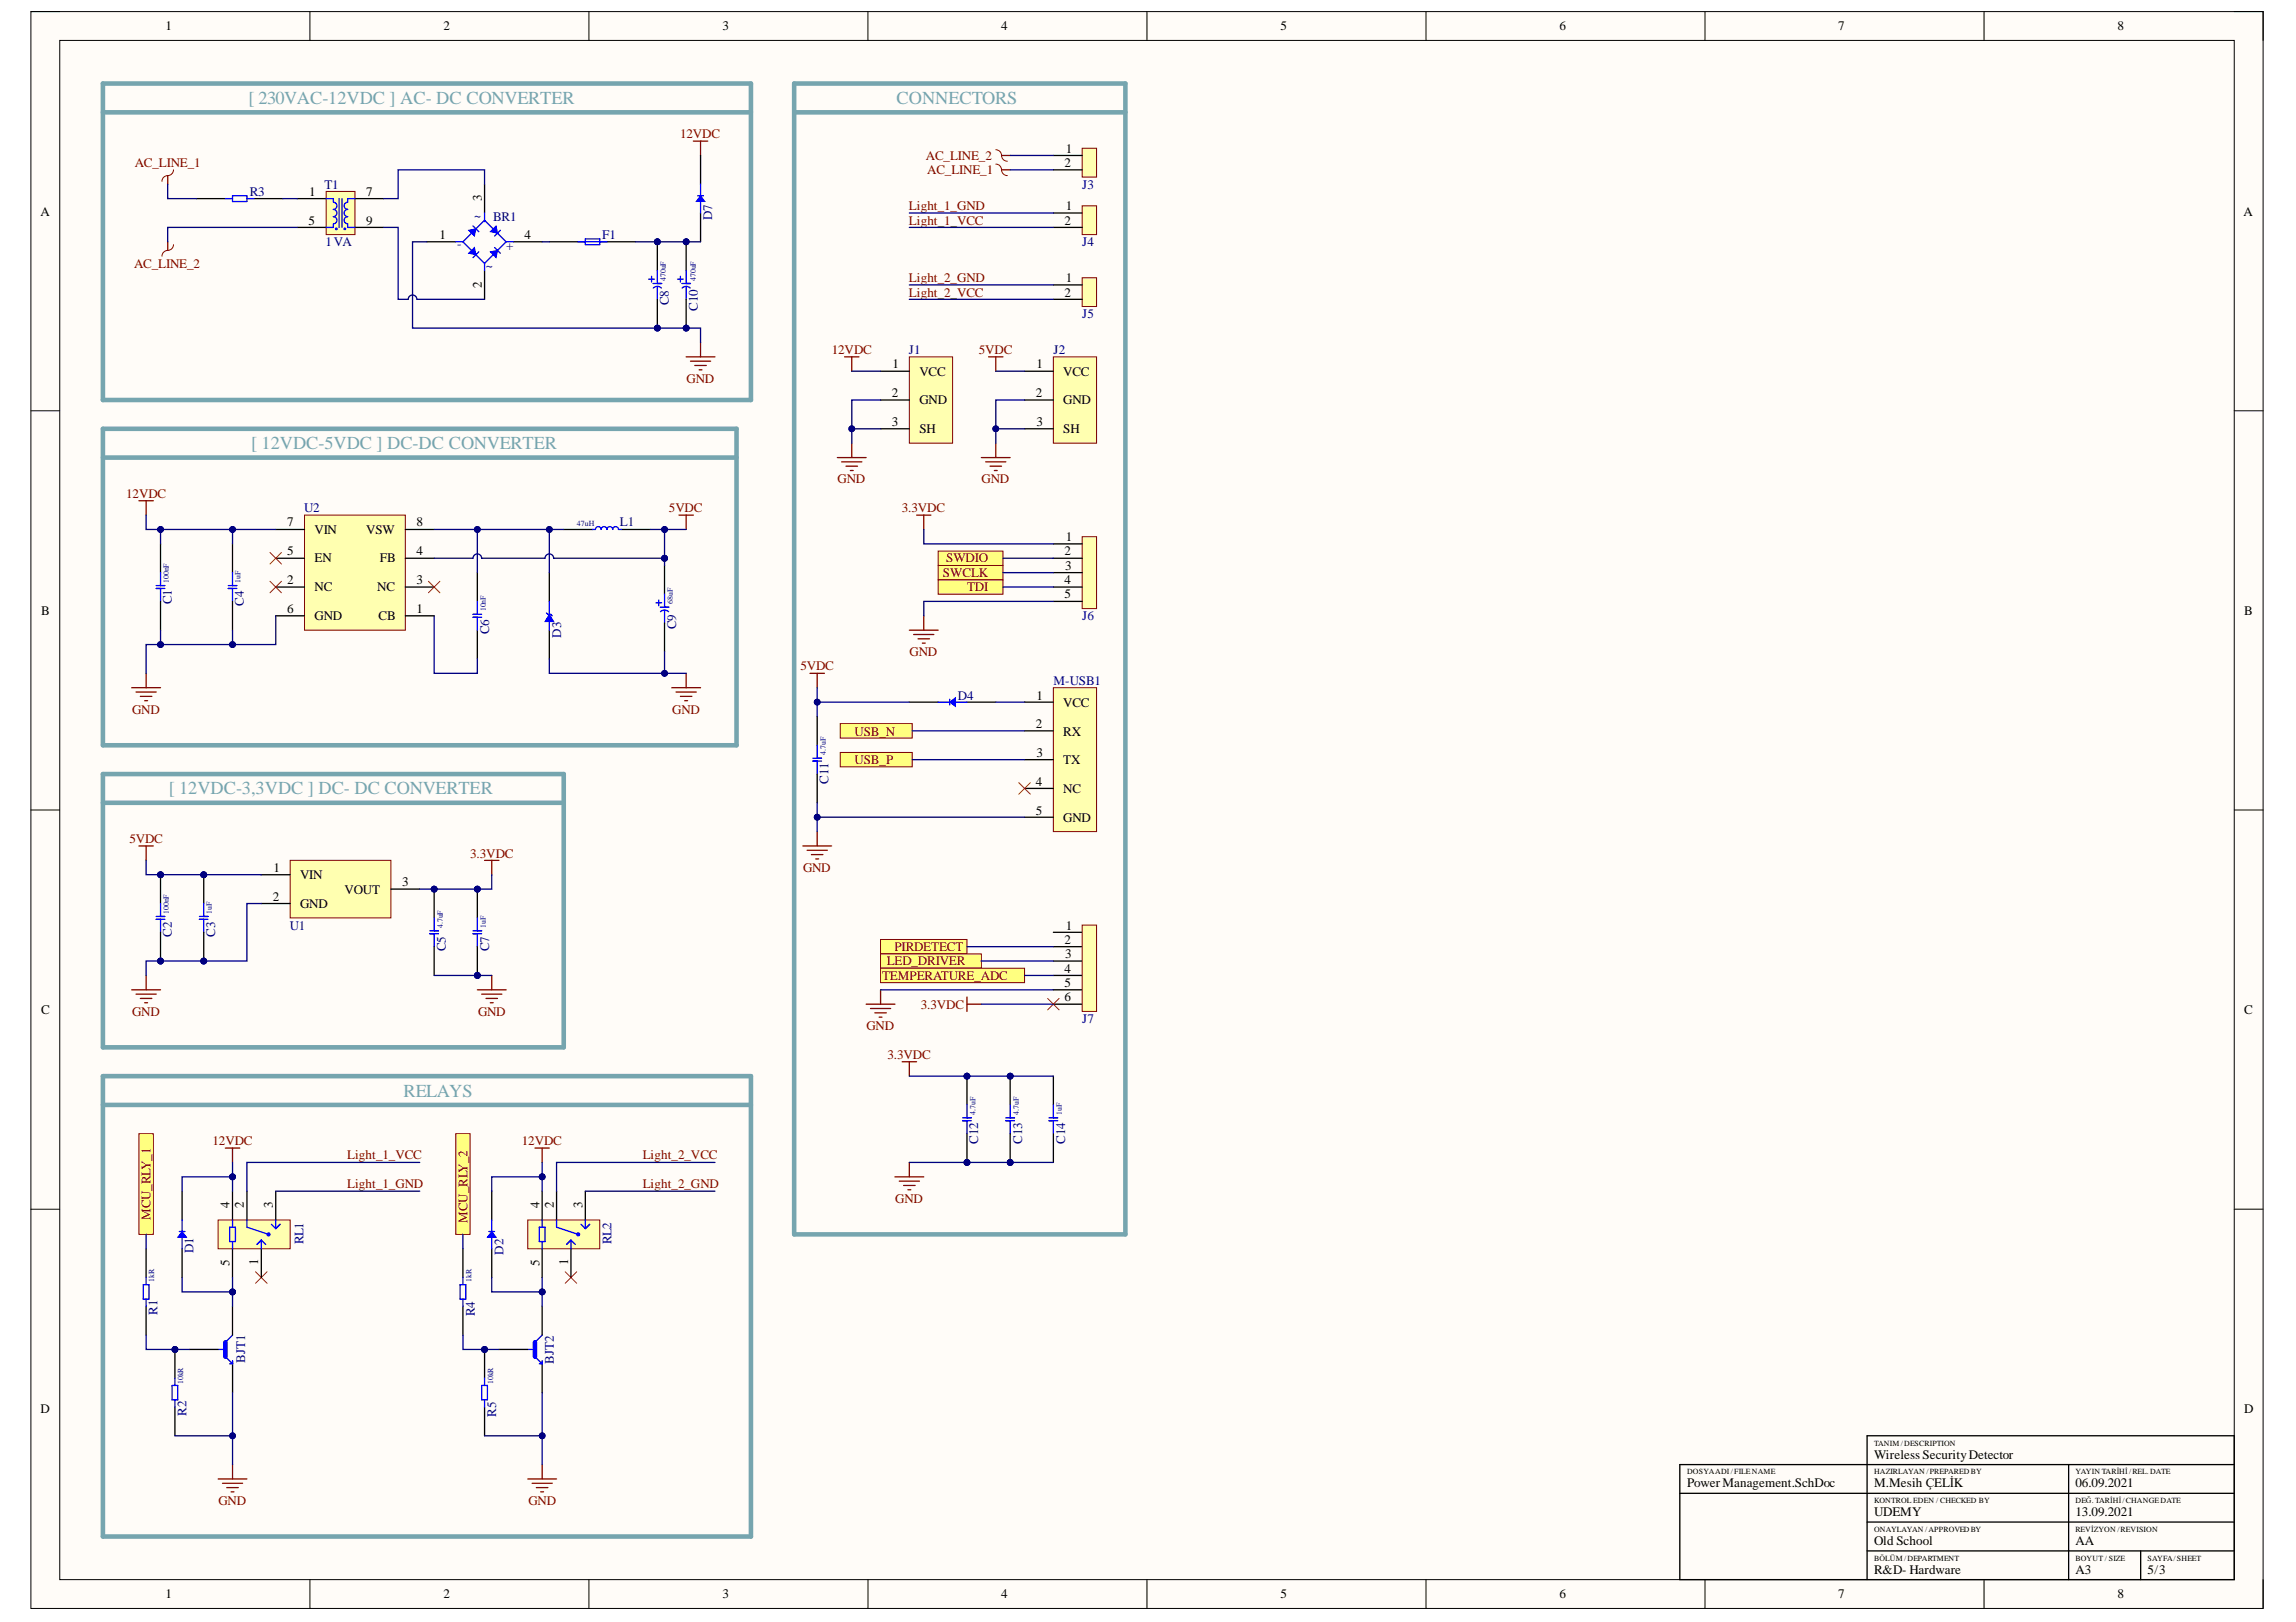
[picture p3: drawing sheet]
<svg xmlns="http://www.w3.org/2000/svg" width="297mm" height="210mm" viewBox="0 0 297 210" stroke-linecap="round" stroke-linejoin="round" font-family="sans-serif">
<defs><g id="words">
<g font-size="2.4" fill="#76a5af">
<text x="32.1" y="13.4">[ 230VAC-12VDC ] AC- DC CONVERTER</text>
<text x="116" y="13.4">CONNECTORS</text>
<text x="32.5" y="58.2">[ 12VDC-5VDC ] DC-DC CONVERTER</text>
<text x="21.8" y="102.8">[ 12VDC-3,3VDC ] DC- DC CONVERTER</text>
<text x="52.2" y="141.9">RELAYS</text>
</g>
<g font-size="1.7">
<text x="21.4" y="3.9">1</text>
<text x="57.4" y="3.9">2</text>
<text x="93.5" y="3.9">3</text>
<text x="129.5" y="3.9">4</text>
<text x="165.6" y="3.9">5</text>
<text x="201.8" y="3.9">6</text>
<text x="237.8" y="3.9">7</text>
<text x="273.9" y="3.9">8</text>
<text x="137.7" y="21.6">2</text>
<text x="137.9" y="19.8">1</text>
<text x="5.2" y="27.9">A</text>
<text x="39.9" y="29.1">5</text>
<text x="40" y="25.4">1</text>
<text x="47.4" y="25.4">7</text>
<text x="47.4" y="29.1">9</text>
<text x="62.3" y="26" transform="rotate(-90 62.3 26)">3</text>
<text x="137.7" y="29.1">2</text>
<text x="137.9" y="27.2">1</text>
<text x="290.3" y="27.9">A</text>
<text x="56.8" y="30.9">1</text>
<text x="67.8" y="30.9">4</text>
<text x="62.3" y="37.3" transform="rotate(-90 62.3 37.3)">2</text>
<text x="137.7" y="38.4">2</text>
<text x="137.9" y="36.5">1</text>
<text x="115.5" y="47.7">1</text>
<text x="134.1" y="47.7">1</text>
<text x="115.4" y="51.4">2</text>
<text x="118.9" y="48.6">VCC</text>
<text x="118.9" y="52.3">GND</text>
<text x="134" y="51.4">2</text>
<text x="137.6" y="48.6">VCC</text>
<text x="137.6" y="52.3">GND</text>
<text x="115.4" y="55.1">3</text>
<text x="118.9" y="56">SH</text>
<text x="134.1" y="55.1">3</text>
<text x="137.6" y="56">SH</text>
<text x="37.1" y="68.1">7</text>
<text x="37.1" y="71.9">5</text>
<text x="40.7" y="69.1">VIN</text>
<text x="47.4" y="69.1">VSW</text>
<text x="53.9" y="71.9">4</text>
<text x="53.9" y="68.1">8</text>
<text x="137.7" y="71.9">2</text>
<text x="137.9" y="70">1</text>
<text x="37.1" y="75.6">2</text>
<text x="40.7" y="76.5">NC</text>
<text x="40.7" y="72.8">EN</text>
<text x="48.8" y="76.5">NC</text>
<text x="49.2" y="72.8">FB</text>
<text x="53.9" y="75.6">3</text>
<text x="137.7" y="75.6">4</text>
<text x="137.7" y="77.4">5</text>
<text x="137.8" y="73.7">3</text>
<text x="5.3" y="79.5">B</text>
<text x="37.1" y="79.3">6</text>
<text x="40.7" y="80.2">GND</text>
<text x="49" y="80.2">CB</text>
<text x="53.9" y="79.3">1</text>
<text x="290.3" y="79.5">B</text>
<text x="134" y="94.3">2</text>
<text x="134.1" y="90.5">1</text>
<text x="137.6" y="91.5">VCC</text>
<text x="137.6" y="95.2">RX</text>
<text x="134" y="101.7">4</text>
<text x="134.1" y="98">3</text>
<text x="137.6" y="98.9">TX</text>
<text x="134" y="105.4">5</text>
<text x="137.6" y="102.6">NC</text>
<text x="137.6" y="106.3">GND</text>
<text x="35.4" y="112.9">1</text>
<text x="38.8" y="113.8">VIN</text>
<text x="35.3" y="116.6">2</text>
<text x="38.8" y="117.5">GND</text>
<text x="44.6" y="115.6">VOUT</text>
<text x="52" y="114.7">3</text>
<text x="137.7" y="122.1">2</text>
<text x="137.7" y="125.9">4</text>
<text x="137.8" y="124">3</text>
<text x="137.9" y="120.3">1</text>
<text x="5.3" y="131.2">C</text>
<text x="137.7" y="127.7">5</text>
<text x="137.7" y="129.6">6</text>
<text x="290.3" y="131.2">C</text>
<text x="29.7" y="156.4" transform="rotate(-90 29.7 156.4)">4</text>
<text x="31.6" y="156.4" transform="rotate(-90 31.6 156.4)">2</text>
<text x="35.3" y="156.4" transform="rotate(-90 35.3 156.4)">3</text>
<text x="69.8" y="156.4" transform="rotate(-90 69.8 156.4)">4</text>
<text x="71.7" y="156.4" transform="rotate(-90 71.7 156.4)">2</text>
<text x="75.4" y="156.4" transform="rotate(-90 75.4 156.4)">3</text>
<text x="29.7" y="163.8" transform="rotate(-90 29.7 163.8)">5</text>
<text x="33.4" y="163.7" transform="rotate(-90 33.4 163.7)">1</text>
<text x="69.8" y="163.8" transform="rotate(-90 69.8 163.8)">5</text>
<text x="73.5" y="163.7" transform="rotate(-90 73.5 163.7)">1</text>
<text x="5.2" y="182.8">D</text>
<text x="290.3" y="182.8">D</text>
<text x="242.5" y="188.8">WirelessSecurityDetector</text>
<text x="218.3" y="192.5">PowerManagement.SchDoc</text>
<text x="242.5" y="196.2">UDEMY</text>
<text x="242.5" y="192.5">M.Mesih ÇELİK</text>
<text x="268.5" y="192.5">06.09.2021</text>
<text x="268.5" y="196.2">13.09.2021</text>
<text x="242.5" y="199.9">Old School</text>
<text x="242.5" y="203.7">R&amp;D- Hardware</text>
<text x="268.5" y="203.7">A3</text>
<text x="268.5" y="199.9">AA</text>
<text x="277.8" y="203.7">5/3</text>
<text x="21.4" y="206.9">1</text>
<text x="57.4" y="206.9">2</text>
<text x="93.5" y="206.9">3</text>
<text x="129.5" y="206.9">4</text>
<text x="165.6" y="206.9">5</text>
<text x="201.8" y="206.9">6</text>
<text x="237.8" y="206.9">7</text>
<text x="273.9" y="206.9">8</text>
</g>
<g font-size="1.7" fill="#800000">
<text x="88" y="17.9">12VDC</text>
<text x="17.4" y="21.6">AC_LINE_1</text>
<text x="119.8" y="20.7">AC_LINE_2</text>
<text x="120" y="22.6">AC_LINE_1</text>
<text x="117.6" y="29.1">Light_1_VCC</text>
<text x="117.6" y="27.2">Light_1_GND</text>
<text x="17.3" y="34.7">AC_LINE_2</text>
<text x="117.6" y="38.4">Light_2_VCC</text>
<text x="117.6" y="36.5">Light_2_GND</text>
<text x="107.6" y="45.8">12VDC</text>
<text x="126.6" y="45.8">5VDC</text>
<text x="88.8" y="49.5">GND</text>
<text x="16.3" y="64.4">12VDC</text>
<text x="108.4" y="62.6">GND</text>
<text x="127" y="62.6">GND</text>
<text x="86.5" y="66.3">5VDC</text>
<text x="116.7" y="66.3">3.3VDC</text>
<text x="122" y="74.6">SWCLK</text>
<text x="122.4" y="72.8">SWDIO</text>
<text x="125.1" y="76.5">TDI</text>
<text x="103.5" y="86.7">5VDC</text>
<text x="117.7" y="84.9">GND</text>
<text x="17.1" y="92.4">GND</text>
<text x="87" y="92.4">GND</text>
<text x="110.6" y="95.2">USB_N</text>
<text x="110.6" y="98.9">USB_P</text>
<text x="16.8" y="109.1">5VDC</text>
<text x="60.8" y="111">3.3VDC</text>
<text x="103.9" y="112.9">GND</text>
<text x="114.7" y="124.9">LED_DRIVER</text>
<text x="115.7" y="123.1">PIRDETECT</text>
<text x="17.1" y="131.4">GND</text>
<text x="61.8" y="131.4">GND</text>
<text x="114.1" y="126.8">TEMPERATURE_ADC</text>
<text x="119.1" y="130.5">3.3VDC</text>
<text x="112.1" y="133.3">GND</text>
<text x="114.8" y="137">3.3VDC</text>
<text x="27.5" y="148.2">12VDC</text>
<text x="67.5" y="148.2">12VDC</text>
<text x="44.9" y="150">Light_1_VCC</text>
<text x="44.9" y="153.8">Light_1_GND</text>
<text x="83.2" y="150">Light_2_VCC</text>
<text x="83.2" y="153.8">Light_2_GND</text>
<text x="115.8" y="155.6">GND</text>
<text x="19.5" y="157.9" transform="rotate(-90 19.5 157.9)">MCU_RLY_1</text>
<text x="60.5" y="158.2" transform="rotate(-90 60.5 158.2)">MCU_RLY_2</text>
<text x="28.3" y="194.8">GND</text>
<text x="68.4" y="194.8">GND</text>
</g>
<g font-size="1.7" fill="#000080">
<text x="32.3" y="25.4">R3</text>
<text x="42" y="24.4">T1</text>
<text x="61.3" y="28.5">~</text>
<text x="63.8" y="28.7">BR1</text>
<text x="92.1" y="28.5" transform="rotate(-90 92.1 28.5)">D7</text>
<text x="140" y="24.4">J3</text>
<text x="42.1" y="31.9">1 VA</text>
<text x="59.1" y="32">-</text>
<text x="62.9" y="35">~</text>
<text x="65.5" y="32.4">+</text>
<text x="77.9" y="30.9">F1</text>
<text x="140" y="31.9">J4</text>
<text x="86.5" y="39.5" transform="rotate(-90 86.5 39.5)">C8</text>
<text x="90.3" y="40.2" transform="rotate(-90 90.3 40.2)">C10</text>
<text x="140" y="41.2">J5</text>
<text x="117.6" y="45.8">J1</text>
<text x="136.3" y="45.8">J2</text>
<text x="39.3" y="66.3">U2</text>
<text x="80.2" y="68.1">L1</text>
<text x="22.2" y="78.2" transform="rotate(-90 22.2 78.2)">C1</text>
<text x="31.6" y="78.4" transform="rotate(-90 31.6 78.4)">C4</text>
<text x="63.3" y="82.1" transform="rotate(-90 63.3 82.1)">C6</text>
<text x="72.6" y="82.5" transform="rotate(-90 72.6 82.5)">D3</text>
<text x="87.5" y="81.4" transform="rotate(-90 87.5 81.4)">C9</text>
<text x="140" y="80.2">J6</text>
<text x="136.3" y="88.7">M-USB1</text>
<text x="123.9" y="90.5">D4</text>
<text x="107.2" y="101.4" transform="rotate(-90 107.2 101.4)">C11</text>
<text x="22.2" y="121.2" transform="rotate(-90 22.2 121.2)">C2</text>
<text x="27.8" y="121.2" transform="rotate(-90 27.8 121.2)">C3</text>
<text x="37.5" y="120.3">U1</text>
<text x="57.7" y="123.1" transform="rotate(-90 57.7 123.1)">C5</text>
<text x="63.3" y="123.1" transform="rotate(-90 63.3 123.1)">C7</text>
<text x="140" y="132.4">J7</text>
<text x="126.6" y="148" transform="rotate(-90 126.6 148)">C12</text>
<text x="132.2" y="148" transform="rotate(-90 132.2 148)">C13</text>
<text x="137.8" y="148" transform="rotate(-90 137.8 148)">C14</text>
<text x="39.3" y="161" transform="rotate(-90 39.3 161)">RL1</text>
<text x="79.1" y="161" transform="rotate(-90 79.1 161)">RL2</text>
<text x="25" y="162.1" transform="rotate(-90 25 162.1)">D1</text>
<text x="65.1" y="162.4" transform="rotate(-90 65.1 162.4)">D2</text>
<text x="20.4" y="170.2" transform="rotate(-90 20.4 170.2)">R1</text>
<text x="61.4" y="170.3" transform="rotate(-90 61.4 170.3)">R4</text>
<text x="31.7" y="176.3" transform="rotate(-90 31.7 176.3)">BJT1</text>
<text x="71.7" y="176.5" transform="rotate(-90 71.7 176.5)">BJT2</text>
<text x="24.1" y="183.2" transform="rotate(-90 24.1 183.2)">R2</text>
<text x="64.2" y="183.4" transform="rotate(-90 64.2 183.4)">R5</text>
</g>
<g font-size="1" fill="#000080">
<text x="86.1" y="36.3" transform="rotate(-90 86.1 36.3)">470uF</text>
<text x="90" y="36.3" transform="rotate(-90 90 36.3)">470uF</text>
<text x="74.6" y="68.1">47uH</text>
<text x="21.8" y="75.4" transform="rotate(-90 21.8 75.4)">100nF</text>
<text x="31.1" y="75.4" transform="rotate(-90 31.1 75.4)">1uF</text>
<text x="62.9" y="79.1" transform="rotate(-90 62.9 79.1)">10nF</text>
<text x="87.1" y="78.2" transform="rotate(-90 87.1 78.2)">68uF</text>
<text x="106.8" y="97.7" transform="rotate(-90 106.8 97.7)">4.7uF</text>
<text x="21.8" y="118.3" transform="rotate(-90 21.8 118.3)">100nF</text>
<text x="27.4" y="118.3" transform="rotate(-90 27.4 118.3)">1uF</text>
<text x="57.3" y="120.1" transform="rotate(-90 57.3 120.1)">4.7uF</text>
<text x="62.9" y="120.1" transform="rotate(-90 62.9 120.1)">1uF</text>
<text x="126.2" y="144.3" transform="rotate(-90 126.2 144.3)">4.7uF</text>
<text x="131.8" y="144.3" transform="rotate(-90 131.8 144.3)">4.7uF</text>
<text x="137.4" y="144.3" transform="rotate(-90 137.4 144.3)">1uF</text>
<text x="20" y="165.9" transform="rotate(-90 20 165.9)">1kR</text>
<text x="61" y="165.9" transform="rotate(-90 61 165.9)">1kR</text>
<text x="23.7" y="179.1" transform="rotate(-90 23.7 179.1)">10kR</text>
<text x="63.8" y="179.1" transform="rotate(-90 63.8 179.1)">10kR</text>
</g>
<g font-size="1">
<text x="218.3" y="190.8">DOSYAADI/FILENAME</text>
<text x="242.5" y="187.1">TANIM /DESCRIPTION</text>
<text x="242.5" y="190.8">HAZIRLAYAN /PREPARED BY</text>
<text x="268.5" y="190.8">YAYIN TARİHİ/REL.DATE</text>
<text x="242.5" y="194.5">KONTROL EDEN / CHECKED BY</text>
<text x="268.5" y="194.5">DEĞ.TARİHİ/CHANGEDATE</text>
<text x="242.5" y="198.2">ONAYLAYAN /APPROVED BY</text>
<text x="242.5" y="201.9">BÖLÜM /DEPARTMENT</text>
<text x="268.5" y="201.9">BOYUT / SIZE</text>
<text x="268.5" y="198.2">REVİZYON /REVISION</text>
<text x="277.8" y="201.9">SAYFA/SHEET</text>
</g>
</g></defs>
<path d="M4 1.5h288.8v206.6h-288.8z" fill-rule="evenodd" fill="#fffcf8"/>
<path d="M4 1.5h288.8v206.6h-288.8z" fill="none" stroke="#000" stroke-width=".13"/>
<path d="M7.7 5.2h281.4v199.2h-281.4z" fill-rule="evenodd" fill="#fffcf8"/>
<g fill="none" stroke="#000" stroke-width=".13">
<path d="M4 1.5h3.7M7.7 5.2h281.4v199.2h-281.4zM40.1 1.5v3.7M76.2 1.5v3.7M112.3 1.5v3.7M148.4 1.5v3.7M184.5 1.5v3.7M220.6 1.5v3.7M256.7 1.5v3.7M289.1 1.5h3.7v3.7M4 53.2h3.7M289.1 53.2h3.7"/>
<path d="M4 104.8h3.7M289.1 104.8h3.7M4 156.5h3.7M289.1 156.5h3.7M40.1 204.4v3.7M76.2 204.4v3.7M112.3 204.4v3.7M148.4 204.4v3.7M184.5 204.4v3.7M220.6 204.4v3.7M256.7 204.4v3.7M292.8 204.4v3.7"/>
</g>
<path d="M217.3 193.3h71.8M241.5 197h47.6M267.6 189.5v14.9M289.1 189.5h-71.8v14.9h71.8v-18.6h-47.6v18.6M241.5 200.7h47.6M276.9 200.7v3.7" fill="none" stroke="#000" stroke-width=".17"/>
<path d="M22.4 22a.74 .74 0 0 1-.7 .7 .74 .74 0 0 0-.7 .8M22.4 31.7a.87 .87 0 0 1-1 .8l-.4 .4v.3" fill="none" stroke="#800000" stroke-width=".13"/>
<path d="M89.7 18.3h1.9M90.6 18.3v1.8M21.7 22.7v1.1M21.7 31.3v1.1M88.8 46.2h3.7M89.3 46.7h2.6M89.9 47.3h1.5M90.4 47.9h.4M90.6 44.3v1.9" fill="none" stroke="#800000" stroke-width=".17"/>
<path d="M39.4 66.7h13v14.9h-13z" fill-rule="evenodd" fill="#ffffb0"/>
<path d="M39.4 66.7h13v14.9h-13z" fill="none" stroke="#800000" stroke-width=".13"/>
<path d="M35.7 79.7h3.7M35.7 76h3.7M35.7 72.2h3.7M35.7 68.5h3.7M52.4 79.7h3.8M52.4 76h3.8M52.4 72.2h3.8M52.4 68.5h3.8" fill="none" stroke="#000" stroke-width=".17"/>
<path d="M13.3 10.8h83.9v41h-83.9zM13.3 14.5h83.9M13.3 55.5h82v40.9h-82zM13.3 59.2h82M13.3 100.2h59.6v35.3h-59.6zM13.3 103.9h59.6" fill="none" stroke="#76a5af" stroke-width=".59"/>
<g fill="none" stroke="#800000" stroke-width=".17">
<path d="M18 64.8h1.8M18.9 64.8v1.9M87.8 66.7h1.9M88.8 66.7v1.8M17 89h3.8M17.6 89.6h2.6M18.2 90.1h1.4M18.7 90.7h.4M18.9 87.1v1.9M86.9 89h3.7M87.5 89.6h2.6M88 90.1h1.5"/>
<path d="M88.6 90.7h.4M88.8 87.1v1.9"/>
</g>
<path d="M37.5 111.3h13.1v7.5h-13.1z" fill-rule="evenodd" fill="#ffffb0"/>
<path d="M37.5 111.3h13.1v7.5h-13.1z" fill="none" stroke="#800000" stroke-width=".13"/>
<path d="M33.8 113.2h3.7M33.8 116.9h3.7M50.6 115.1h3.7" fill="none" stroke="#000" stroke-width=".17"/>
<g fill="none" stroke="#800000" stroke-width=".17">
<path d="M18 109.5h1.8M18.9 109.5v1.8M62.7 111.3h1.8M63.6 111.3v1.9M17 128.1h3.8M17.6 128.7h2.6M18.2 129.2h1.4M18.7 129.8h.4M18.9 126.2v1.9M61.8 128.1h3.7M62.3 128.7h2.6M62.9 129.2h1.5"/>
<path d="M63.4 129.8h.4M63.6 126.2v1.9M29.1 148.6h1.9M30.1 148.6v1.8M28.2 191.4h3.7M28.8 192h2.6M29.3 192.5h1.5M29.9 193.1h.4M30.1 189.5v1.9"/>
</g>
<path d="M13.3 139.3h83.9v59.5h-83.9zM13.3 143h83.9" fill="none" stroke="#76a5af" stroke-width=".59"/>
<path d="M18 146.7h1.8v13h-1.8z" fill-rule="evenodd" fill="#ffff80"/>
<path d="M18 146.7h1.8v13h-1.8z" fill="none" stroke="#800000" stroke-width=".13"/>
<path d="M33.1 164.6l1.5 1.5M34.6 164.6l-1.5 1.5" fill="none" stroke="#f00" stroke-width=".13"/>
<path d="M59 146.7h1.8v13h-1.8z" fill-rule="evenodd" fill="#ffff80"/>
<path d="M59 146.7h1.8v13h-1.8z" fill="none" stroke="#800000" stroke-width=".13"/>
<path d="M102.7 10.8h42.9v148.9h-42.9zM102.7 14.5h42.9" fill="none" stroke="#76a5af" stroke-width=".59"/>
<path d="M117.6 46.2h5.6v11.2h-5.6z" fill-rule="evenodd" fill="#ffffb0"/>
<path d="M128.8 19.4a.74 .74 0 0 1 .8 .7 .74 .74 0 0 0 .7 .8M128.8 21.2a.74 .74 0 0 1 .8 .8 .74 .74 0 0 0 .7 .7M117.6 46.2h5.6v11.2h-5.6z" fill="none" stroke="#800000" stroke-width=".13"/>
<path d="M113.9 48h3.7M113.9 51.8h3.7M113.9 55.5h3.7" fill="none" stroke="#000" stroke-width=".17"/>
<path d="M129.6 22h1.1M129.6 20.1h1.1M108.3 59.2h3.8M108.9 59.8h2.6M109.3 46.2h1.8M110.2 46.2v1.8M110.2 57.4v1.8M127.9 46.2h1.9M128.8 46.2v1.8M109.4 60.3h1.5M110 60.9h.4" fill="none" stroke="#800000" stroke-width=".17"/>
<path d="M136.3 46.2h5.6v11.2h-5.6z" fill-rule="evenodd" fill="#ffffb0"/>
<path d="M136.3 46.2h5.6v11.2h-5.6z" fill="none" stroke="#800000" stroke-width=".13"/>
<path d="M25.4 25.7h3.7M32.9 25.7h3.7M132.5 48h3.8M132.5 51.8h3.8M132.5 55.5h3.8" fill="none" stroke="#000" stroke-width=".17"/>
<path d="M127 59.2h3.7M127.5 59.8h2.6M128.8 57.4v1.8M128.1 60.3h1.5M128.6 60.9h.4" fill="none" stroke="#800000" stroke-width=".17"/>
<path d="M29.1 25.7h1M30.1 25.3h1.8v.8h-1.8zM31.9 25.7h1" fill="none" stroke="#00f" stroke-width=".17"/>
<path d="M42.2 24.8h3.7v5.6h-3.7z" fill-rule="evenodd" fill="#ffffb0"/>
<path d="M42.2 24.8h3.7v5.6h-3.7z" fill="none" stroke="#800000" stroke-width=".13"/>
<path d="M38.5 25.7h3.7M38.5 29.4h3.7M45.9 25.7h3.7M45.9 29.4h3.7M55.2 31.3h3.8M62.7 23.8v3.8M62.7 35v3.7M66.4 31.3h3.7" fill="none" stroke="#000" stroke-width=".17"/>
<path d="M42.2 25.7h.9v.4M43.1 26.2a.46 .46 0 0 1 .5 .4 .46 .46 0 0 1-.5 .5 .47 .47 0 0 1 .5 .5 .47 .47 0 0 1-.5 .4 .46 .46 0 0 1 .5 .5 .46 .46 0 0 1-.5 .5M43.1 29.1v.3h-.9M43.6 29.7l-.1-.2-.1 .1 .1 .1h.1M43.9 25.7v3.7M44.2 25.7v3.7M44.6 29.5l.1 .1v.1h-.2zM45 26.2a.46 .46 0 0 0-.5 .4 .46 .46 0 0 0 .5 .5 .47 .47 0 0 0-.5 .5 .47 .47 0 0 0 .5 .4 .46 .46 0 0 0-.5 .5 .46 .46 0 0 0 .5 .5M45 29.1v.3h.9M45.9 25.7h-.9v.4" fill="none" stroke="#00f" stroke-width=".17"/>
<path d="M63.4 30l.8-.8 .2 1z" fill="#00f"/>
<path d="M63.4 30l.8-.8 .2 1z" fill="none" stroke="#00f" stroke-width=".13"/>
<path d="M62.7 28.5l2.8 2.8M64.7 29.8l-.7 .7" fill="none" stroke="#00f" stroke-width=".17"/>
<path d="M60.6 29.8l1-.2-.2 .9z" fill="#00f"/>
<path d="M60.6 29.8l1-.2-.2 .9z" fill="none" stroke="#00f" stroke-width=".13"/>
<path d="M61.2 29.2l.7 .8M62.7 28.5l-2.8 2.8" fill="none" stroke="#00f" stroke-width=".17"/>
<path d="M63.4 32.6l1-.2-.2 .9z" fill="#00f"/>
<path d="M63.4 32.6l1-.2-.2 .9z" fill="none" stroke="#00f" stroke-width=".13"/>
<path d="M64 32l.7 .8M65.5 31.3l-2.8 2.8" fill="none" stroke="#00f" stroke-width=".17"/>
<path d="M60.6 32.8l.8-.8 .2 1z" fill="#00f"/>
<path d="M60.6 32.8l.8-.8 .2 1z" fill="none" stroke="#00f" stroke-width=".13"/>
<path d="M59 31.3h.9l2.8 2.8v.9M61.9 32.6l-.7 .7M62.7 27.6v1.1M65.5 31.3h.9M74.8 31.3h3.7M75.7 30.9h1.9v.8h-1.9z" fill="none" stroke="#00f" stroke-width=".17"/>
<path d="M71.1 31.3h3.7M78.5 31.3h3.8" fill="none" stroke="#000" stroke-width=".17"/>
<circle cx="85" cy="31.3" r=".37" fill="#000080"/>
<circle cx="85" cy="31.3" r=".37" fill="none" stroke="#000080" stroke-width=".13"/>
<circle cx="85" cy="42.5" r=".37" fill="#000080"/>
<circle cx="85" cy="42.5" r=".37" fill="none" stroke="#000080" stroke-width=".13"/>
<path d="M83.9 36.1h.8M84.3 35.8v.7M84.5 37.3a.75 .75 0 0 1 1.1 0M85 37.1v1.6" fill="none" stroke="#00f" stroke-width=".17"/>
<path d="M85 31.3v3.7" fill="none" stroke="#000" stroke-width=".17"/>
<circle cx="85" cy="31.3" r=".37" fill="#000080"/>
<circle cx="85" cy="31.3" r=".37" fill="none" stroke="#000080" stroke-width=".13"/>
<path d="M85 38.7v3.8" fill="none" stroke="#000" stroke-width=".17"/>
<circle cx="85" cy="42.5" r=".37" fill="#000080"/>
<circle cx="85" cy="42.5" r=".37" fill="none" stroke="#000080" stroke-width=".13"/>
<path d="M84.5 36.7h1.1M85 35v1.7" fill="none" stroke="#00f" stroke-width=".17"/>
<circle cx="88.8" cy="31.3" r=".37" fill="#000080"/>
<circle cx="88.8" cy="31.3" r=".37" fill="none" stroke="#000080" stroke-width=".13"/>
<circle cx="88.8" cy="42.5" r=".37" fill="#000080"/>
<circle cx="88.8" cy="42.5" r=".37" fill="none" stroke="#000080" stroke-width=".13"/>
<path d="M87.6 36.1h.8M88 35.8v.7M88.2 37.3a.75 .75 0 0 1 1.1 0M88.8 37.1v1.6" fill="none" stroke="#00f" stroke-width=".17"/>
<path d="M88.8 31.3v3.7" fill="none" stroke="#000" stroke-width=".17"/>
<circle cx="88.8" cy="31.3" r=".37" fill="#000080"/>
<circle cx="88.8" cy="31.3" r=".37" fill="none" stroke="#000080" stroke-width=".13"/>
<path d="M88.8 38.7v3.8" fill="none" stroke="#000" stroke-width=".17"/>
<circle cx="88.8" cy="42.5" r=".37" fill="#000080"/>
<circle cx="88.8" cy="42.5" r=".37" fill="none" stroke="#000080" stroke-width=".13"/>
<g fill="none" stroke="#00f" stroke-width=".17">
<path d="M88.2 36.7h1.1M88.8 35v1.7M20.2 76.2h1.1M20.2 75.8h1.1M20.8 74.1v1.7M20.8 76.2v1.6M29.5 76.2h1.1M29.5 75.8h1.1M30.1 74.1v1.7M30.1 76.2v1.6M61.2 79.9h1.1M61.2 79.5h1.1"/>
<path d="M61.8 77.8v1.7M61.8 79.9v1.7M71.1 77.8v3.8"/>
</g>
<path d="M20.8 70.4v3.7M20.8 77.8v3.8M30.1 70.4v3.7M30.1 77.8v3.8M61.8 74.1v3.7M71.1 74.1v3.7M61.8 81.6v3.7M71.1 81.6v3.7" fill="none" stroke="#000" stroke-width=".17"/>
<path d="M71.1 79.5l.5 .9h-1.1z" fill="#00f"/>
<path d="M71.1 79.5l.5 .9h-1.1z" fill="none" stroke="#00f" stroke-width=".13"/>
<path d="M70.7 79.3l.2 .2h.4l.1 .2M76.7 68.5h.3a.37 .37 0 0 1 .4-.4 .37 .37 0 0 1 .4 .4 .37 .37 0 0 1 .3-.4 .37 .37 0 0 1 .4 .4 .37 .37 0 0 1 .4-.4 .37 .37 0 0 1 .4 .4 .37 .37 0 0 1 .3-.4 .37 .37 0 0 1 .4 .4h.4M84.9 78h.7M85.2 77.6v.8M85.4 78.6h1.1M85.4 79.2a.74 .74 0 0 1 1.1 0M86 76.9v1.7M86 78.9v1.7" fill="none" stroke="#00f" stroke-width=".17"/>
<path d="M72.9 68.5h3.8M80.4 68.5h3.7M86 73.2v3.7M86 80.6v3.7" fill="none" stroke="#000" stroke-width=".17"/>
<circle cx="20.8" cy="124.4" r=".37" fill="#000080"/>
<circle cx="20.8" cy="124.4" r=".37" fill="none" stroke="#000080" stroke-width=".13"/>
<circle cx="20.8" cy="113.2" r=".37" fill="#000080"/>
<circle cx="20.8" cy="113.2" r=".37" fill="none" stroke="#000080" stroke-width=".13"/>
<path d="M20.2 119h1.1M20.8 119v1.6" fill="none" stroke="#00f" stroke-width=".17"/>
<path d="M20.8 120.6v3.8" fill="none" stroke="#000" stroke-width=".17"/>
<circle cx="20.8" cy="124.4" r=".37" fill="#000080"/>
<circle cx="20.8" cy="124.4" r=".37" fill="none" stroke="#000080" stroke-width=".13"/>
<path d="M20.8 113.2v3.7" fill="none" stroke="#000" stroke-width=".17"/>
<circle cx="20.8" cy="113.2" r=".37" fill="#000080"/>
<circle cx="20.8" cy="113.2" r=".37" fill="none" stroke="#000080" stroke-width=".13"/>
<path d="M20.2 118.6h1.1M20.8 116.9v1.7" fill="none" stroke="#00f" stroke-width=".17"/>
<circle cx="26.4" cy="124.4" r=".37" fill="#000080"/>
<circle cx="26.4" cy="124.4" r=".37" fill="none" stroke="#000080" stroke-width=".13"/>
<circle cx="26.4" cy="113.2" r=".37" fill="#000080"/>
<circle cx="26.4" cy="113.2" r=".37" fill="none" stroke="#000080" stroke-width=".13"/>
<path d="M25.8 119h1.1M26.4 119v1.6" fill="none" stroke="#00f" stroke-width=".17"/>
<path d="M26.4 120.6v3.8" fill="none" stroke="#000" stroke-width=".17"/>
<circle cx="26.4" cy="124.4" r=".37" fill="#000080"/>
<circle cx="26.4" cy="124.4" r=".37" fill="none" stroke="#000080" stroke-width=".13"/>
<path d="M26.4 113.2v3.7" fill="none" stroke="#000" stroke-width=".17"/>
<circle cx="26.4" cy="113.2" r=".37" fill="#000080"/>
<circle cx="26.4" cy="113.2" r=".37" fill="none" stroke="#000080" stroke-width=".13"/>
<path d="M25.8 118.6h1.1M26.4 116.9v1.7" fill="none" stroke="#00f" stroke-width=".17"/>
<circle cx="56.2" cy="115.1" r=".37" fill="#000080"/>
<circle cx="56.2" cy="115.1" r=".37" fill="none" stroke="#000080" stroke-width=".13"/>
<path d="M55.6 120.8h1.1M56.2 120.8v1.7" fill="none" stroke="#00f" stroke-width=".17"/>
<path d="M56.2 115.1v3.7M56.2 122.5v3.7" fill="none" stroke="#000" stroke-width=".17"/>
<circle cx="56.2" cy="115.1" r=".37" fill="#000080"/>
<circle cx="56.2" cy="115.1" r=".37" fill="none" stroke="#000080" stroke-width=".13"/>
<path d="M56.2 118.8v1.7M55.6 120.5h1.1" fill="none" stroke="#00f" stroke-width=".17"/>
<circle cx="61.8" cy="126.2" r=".37" fill="#000080"/>
<circle cx="61.8" cy="126.2" r=".37" fill="none" stroke="#000080" stroke-width=".13"/>
<circle cx="61.8" cy="115.1" r=".37" fill="#000080"/>
<circle cx="61.8" cy="115.1" r=".37" fill="none" stroke="#000080" stroke-width=".13"/>
<path d="M61.2 120.8h1.1M61.8 120.8v1.7" fill="none" stroke="#00f" stroke-width=".17"/>
<path d="M61.8 122.5v3.7" fill="none" stroke="#000" stroke-width=".17"/>
<circle cx="61.8" cy="126.2" r=".37" fill="#000080"/>
<circle cx="61.8" cy="126.2" r=".37" fill="none" stroke="#000080" stroke-width=".13"/>
<path d="M61.8 115.1v3.7" fill="none" stroke="#000" stroke-width=".17"/>
<circle cx="61.8" cy="115.1" r=".37" fill="#000080"/>
<circle cx="61.8" cy="115.1" r=".37" fill="none" stroke="#000080" stroke-width=".13"/>
<path d="M61.8 118.8v1.7M61.2 120.5h1.1" fill="none" stroke="#00f" stroke-width=".17"/>
<path d="M23.6 154.2v3.7M23.6 161.6v3.7" fill="none" stroke="#000" stroke-width=".17"/>
<path d="M23.6 159.4l.5 .7h-1.1z" fill="#00f"/>
<path d="M23.6 159.4l.5 .7h-1.1z" fill="none" stroke="#00f" stroke-width=".13"/>
<path d="M23.2 159.4h.7M23.6 157.9v3.7M18.5 166.3h.8v1.8h-.8zM18.9 165.3v1M18.9 168.1v.9" fill="none" stroke="#00f" stroke-width=".17"/>
<path d="M18.9 161.6v3.7M18.9 169v3.8" fill="none" stroke="#000" stroke-width=".17"/>
<circle cx="22.6" cy="174.6" r=".37" fill="#000080"/>
<circle cx="22.6" cy="174.6" r=".37" fill="none" stroke="#000080" stroke-width=".13"/>
<path d="M22.6 174.6v3.8M22.6 182.1v3.7" fill="none" stroke="#000" stroke-width=".17"/>
<circle cx="22.6" cy="174.6" r=".37" fill="#000080"/>
<circle cx="22.6" cy="174.6" r=".37" fill="none" stroke="#000080" stroke-width=".13"/>
<path d="M22.3 179.3h.7v1.9h-.7zM22.6 178.4v.9M22.6 181.2v.9" fill="none" stroke="#00f" stroke-width=".17"/>
<path d="M28.2 157.9h9.3v3.7h-9.3z" fill-rule="evenodd" fill="#ffffb0"/>
<path d="M28.2 157.9h9.3v3.7h-9.3z" fill="none" stroke="#800000" stroke-width=".13"/>
<path d="M30.1 154.2v3.7M31.9 154.2v3.7M35.7 154.2v3.7M30.1 161.6v3.7M33.8 161.6v3.7" fill="none" stroke="#000" stroke-width=".17"/>
<path d="M31.9 157.9v.9l2.8 .9" fill="none" stroke="#00f" stroke-width=".17"/>
<circle cx="34.7" cy="159.7" r=".19" fill="#00f"/>
<g fill="none" stroke="#00f" stroke-width=".17">
<path d="M29.7 158.8h.8v1.9h-.8zM30.1 157.9v.9M35.1 158.4l.6 .6M35.7 157.9v1.1M36.2 158.4l-.5 .6M28.2 174.6h1M29.2 175.6l.9 .9M29.7 176.5h.4M30.1 160.7v.9M30.1 176.1v.4M30.1 172.8l-.9 .9M33.8 160.5v1.1"/>
<path d="M33.8 160.5l-.6 .5M33.8 160.5l.6 .5"/>
<circle cx="34.7" cy="159.7" r=".19"/>
</g>
<path d="M29.2 173.7v1.9" fill="none" stroke="#00f" stroke-width=".59"/>
<path d="M63.6 154.2v3.7M24.5 174.6h3.7M30.1 169v3.8M30.1 176.5v3.7M63.6 161.6v3.7" fill="none" stroke="#000" stroke-width=".17"/>
<path d="M69.2 148.6h1.9M70.1 148.6v1.8M68.3 191.4h3.7M68.8 192h2.6M69.4 192.5h1.5M70 193.1h.3M70.1 189.5v1.9" fill="none" stroke="#800000" stroke-width=".17"/>
<path d="M73.1 164.6l1.5 1.5M74.6 164.6l-1.5 1.5" fill="none" stroke="#f00" stroke-width=".13"/>
<path d="M63.6 159.4l.6 .7h-1.1z" fill="#00f"/>
<path d="M63.6 159.4l.6 .7h-1.1z" fill="none" stroke="#00f" stroke-width=".13"/>
<path d="M63.2 159.4h.8M63.6 157.9v3.7M59.5 166.3h.8v1.8h-.8zM59.9 165.3v1M59.9 168.1v.9" fill="none" stroke="#00f" stroke-width=".17"/>
<path d="M59.9 161.6v3.7M59.9 169v3.8" fill="none" stroke="#000" stroke-width=".17"/>
<circle cx="62.7" cy="174.6" r=".37" fill="#000080"/>
<circle cx="62.7" cy="174.6" r=".37" fill="none" stroke="#000080" stroke-width=".13"/>
<path d="M62.7 174.6v3.8M62.7 182.1v3.7" fill="none" stroke="#000" stroke-width=".17"/>
<circle cx="62.7" cy="174.6" r=".37" fill="#000080"/>
<circle cx="62.7" cy="174.6" r=".37" fill="none" stroke="#000080" stroke-width=".13"/>
<path d="M62.3 179.3h.8v1.9h-.8zM62.7 178.4v.9M62.7 181.2v.9" fill="none" stroke="#00f" stroke-width=".17"/>
<path d="M68.3 157.9h9.3v3.7h-9.3z" fill-rule="evenodd" fill="#ffffb0"/>
<path d="M68.3 157.9h9.3v3.7h-9.3z" fill="none" stroke="#800000" stroke-width=".13"/>
<path d="M70.1 154.2v3.7M72 154.2v3.7M75.7 154.2v3.7M70.1 161.6v3.7M73.9 161.6v3.7" fill="none" stroke="#000" stroke-width=".17"/>
<path d="M72 157.9v.9l2.8 .9" fill="none" stroke="#00f" stroke-width=".17"/>
<circle cx="74.8" cy="159.7" r=".19" fill="#00f"/>
<g fill="none" stroke="#00f" stroke-width=".17">
<path d="M69.8 158.8h.7v1.9h-.7zM70.1 157.9v.9M75.2 158.4l.5 .6M75.7 157.9v1.1M76.3 158.4l-.6 .6M68.3 174.6h.9M69.2 175.6l.9 .9M69.8 176.5h.3M70.1 160.7v.9M70.1 176.1v.4M70.1 172.8l-.9 .9M73.9 160.5v1.1"/>
<path d="M73.9 160.5l-.6 .5M73.9 160.5l.5 .5"/>
<circle cx="74.8" cy="159.7" r=".19"/>
</g>
<path d="M69.2 173.7v1.9" fill="none" stroke="#00f" stroke-width=".59"/>
<path d="M64.5 174.6h3.8M70.1 169v3.8M70.1 176.5v3.7" fill="none" stroke="#000" stroke-width=".17"/>
<path d="M136.3 89h5.6v18.6h-5.6z" fill-rule="evenodd" fill="#ffffb0"/>
<path d="M136.3 89h5.6v18.6h-5.6z" fill="none" stroke="#800000" stroke-width=".13"/>
<path d="M117.6 90.9h3.8M125.1 90.9h3.7M132.5 90.9h3.8M132.5 94.6h3.8M132.5 98.3h3.8M132.5 102h3.8M132.5 105.8h3.8" fill="none" stroke="#000" stroke-width=".17"/>
<path d="M122.9 90.9l.7-.6v1.1z" fill="#00f"/>
<path d="M122.9 90.9l.7-.6v1.1z" fill="none" stroke="#00f" stroke-width=".13"/>
<path d="M105.2 98.5h1.1M105.2 98.1h1.1M105.7 96.4v1.7M105.7 98.5v1.7M121.4 90.9h3.7M122.9 90.5v.7" fill="none" stroke="#00f" stroke-width=".17"/>
<path d="M105.7 92.7v3.7M105.7 100.2v3.7" fill="none" stroke="#000" stroke-width=".17"/>
<path d="M104.8 87.1h1.9M105.7 87.1v1.9M103.9 109.5h3.7M104.4 110h2.6M105 110.6h1.5M105.5 111.2h.4M105.7 107.6v1.9" fill="none" stroke="#800000" stroke-width=".17"/>
<path d="M131.8 101.3l1.5 1.5M133.3 101.3l-1.5 1.5" fill="none" stroke="#f00" stroke-width=".13"/>
<path d="M108.7 97.4h9.3v1.8h-9.3z" fill-rule="evenodd" fill="#ffff80"/>
<path d="M108.7 97.4h9.3v1.8h-9.3z" fill="none" stroke="#800000" stroke-width=".13"/>
<path d="M108.7 93.7h9.3v1.8h-9.3z" fill-rule="evenodd" fill="#ffff80"/>
<path d="M108.7 93.7h9.3v1.8h-9.3z" fill="none" stroke="#800000" stroke-width=".13"/>
<path d="M140 69.5h1.9v9.3h-1.9z" fill-rule="evenodd" fill="#ffffb0"/>
<path d="M140 69.5h1.9v9.3h-1.9z" fill="none" stroke="#800000" stroke-width=".13"/>
<path d="M136.3 70.4h3.7M136.3 72.2h3.7M136.3 74.1h3.7M136.3 76h3.7M136.3 77.8h3.7" fill="none" stroke="#000" stroke-width=".17"/>
<path d="M140 35.9h1.9v3.8h-1.9z" fill-rule="evenodd" fill="#ffffb0"/>
<path d="M140 35.9h1.9v3.8h-1.9z" fill="none" stroke="#800000" stroke-width=".13"/>
<path d="M136.3 36.9h3.7M136.3 38.7h3.7" fill="none" stroke="#000" stroke-width=".17"/>
<path d="M140 26.6h1.9v3.8h-1.9z" fill-rule="evenodd" fill="#ffffb0"/>
<path d="M140 26.6h1.9v3.8h-1.9z" fill="none" stroke="#800000" stroke-width=".13"/>
<path d="M136.3 27.6h3.7M136.3 29.4h3.7" fill="none" stroke="#000" stroke-width=".17"/>
<path d="M140 19.2h1.9v3.7h-1.9z" fill-rule="evenodd" fill="#ffffb0"/>
<path d="M140 19.2h1.9v3.7h-1.9z" fill="none" stroke="#800000" stroke-width=".13"/>
<path d="M136.3 20.1h3.7M136.3 22h3.7" fill="none" stroke="#000" stroke-width=".17"/>
<path d="M112.1 130h3.7M112.6 130.5h2.6M113.2 131.1h1.5M113.7 131.6h.4M113.9 128.1v1.9M125.1 129v1.9M125.1 130h1.9" fill="none" stroke="#800000" stroke-width=".17"/>
<path d="M113.9 121.6h11.2v1.8h-11.2z" fill-rule="evenodd" fill="#ffff80"/>
<path d="M113.9 121.6h11.2v1.8h-11.2z" fill="none" stroke="#800000" stroke-width=".13"/>
<path d="M136.3 120.6h3.7M136.3 122.5h3.7M136.3 124.4h3.7M136.3 126.2h3.7M136.3 128.1h3.7M136.3 130h3.7" fill="none" stroke="#000" stroke-width=".17"/>
<path d="M140 119.7h1.9v11.2h-1.9z" fill-rule="evenodd" fill="#ffffb0"/>
<path d="M140 119.7h1.9v11.2h-1.9z" fill="none" stroke="#800000" stroke-width=".13"/>
<circle cx="130.7" cy="150.4" r=".37" fill="#000080"/>
<circle cx="130.7" cy="150.4" r=".37" fill="none" stroke="#000080" stroke-width=".13"/>
<circle cx="130.7" cy="139.3" r=".37" fill="#000080"/>
<circle cx="130.7" cy="139.3" r=".37" fill="none" stroke="#000080" stroke-width=".13"/>
<path d="M130.1 145h1.1M130.7 145v1.7" fill="none" stroke="#00f" stroke-width=".17"/>
<path d="M130.7 146.7v3.7" fill="none" stroke="#000" stroke-width=".17"/>
<circle cx="130.7" cy="150.4" r=".37" fill="#000080"/>
<circle cx="130.7" cy="150.4" r=".37" fill="none" stroke="#000080" stroke-width=".13"/>
<path d="M130.7 139.3v3.7" fill="none" stroke="#000" stroke-width=".17"/>
<circle cx="130.7" cy="139.3" r=".37" fill="#000080"/>
<circle cx="130.7" cy="139.3" r=".37" fill="none" stroke="#000080" stroke-width=".13"/>
<path d="M130.1 144.7h1.1M130.7 143v1.7M135.7 144.7h1.1M135.7 145h1.1M136.3 143v1.7M136.3 145v1.7" fill="none" stroke="#00f" stroke-width=".17"/>
<path d="M136.3 139.3v3.7M136.3 146.7v3.7" fill="none" stroke="#000" stroke-width=".17"/>
<circle cx="125.1" cy="150.4" r=".37" fill="#000080"/>
<circle cx="125.1" cy="150.4" r=".37" fill="none" stroke="#000080" stroke-width=".13"/>
<circle cx="125.1" cy="139.3" r=".37" fill="#000080"/>
<circle cx="125.1" cy="139.3" r=".37" fill="none" stroke="#000080" stroke-width=".13"/>
<path d="M124.5 145h1.2M125.1 145v1.7" fill="none" stroke="#00f" stroke-width=".17"/>
<path d="M125.1 146.7v3.7" fill="none" stroke="#000" stroke-width=".17"/>
<circle cx="125.1" cy="150.4" r=".37" fill="#000080"/>
<circle cx="125.1" cy="150.4" r=".37" fill="none" stroke="#000080" stroke-width=".13"/>
<path d="M125.1 139.3v3.7" fill="none" stroke="#000" stroke-width=".17"/>
<circle cx="125.1" cy="139.3" r=".37" fill="#000080"/>
<circle cx="125.1" cy="139.3" r=".37" fill="none" stroke="#000080" stroke-width=".13"/>
<path d="M124.5 144.7h1.2M125.1 143v1.7" fill="none" stroke="#00f" stroke-width=".17"/>
<path d="M116.7 137.4h1.9M117.6 137.4v1.9M115.8 152.3h3.7M116.3 152.9h2.6M116.9 153.4h1.5M117.5 154h.3M117.6 150.4v1.9" fill="none" stroke="#800000" stroke-width=".17"/>
<path d="M113.9 123.4h13.1v1.9h-13.1z" fill-rule="evenodd" fill="#ffff80"/>
<path d="M113.9 123.4h13.1v1.9h-13.1z" fill="none" stroke="#800000" stroke-width=".13"/>
<path d="M113.9 125.3h18.6v1.9h-18.6z" fill-rule="evenodd" fill="#ffff80"/>
<path d="M113.9 125.3h18.6v1.9h-18.6z" fill="none" stroke="#800000" stroke-width=".13"/>
<path d="M121.4 71.3h8.4v1.9h-8.4z" fill-rule="evenodd" fill="#ffff80"/>
<path d="M121.4 71.3h8.4v1.9h-8.4z" fill="none" stroke="#800000" stroke-width=".13"/>
<path d="M121.4 73.2h8.4v1.8h-8.4z" fill-rule="evenodd" fill="#ffff80"/>
<path d="M121.4 73.2h8.4v1.8h-8.4z" fill="none" stroke="#800000" stroke-width=".13"/>
<path d="M121.4 75h8.4v1.9h-8.4z" fill-rule="evenodd" fill="#ffff80"/>
<path d="M121.4 75h8.4v1.9h-8.4z" fill="none" stroke="#800000" stroke-width=".13"/>
<path d="M118.6 66.7h1.8M119.5 66.7v1.8M119.5 79.7v1.9M117.6 81.6h3.8M118.2 82.1h2.6M118.8 82.7h1.5M119.3 83.2h.4" fill="none" stroke="#800000" stroke-width=".17"/>
<path d="M34.9 71.5l1.5 1.5M34.9 75.2l1.5 1.5M36.4 71.5l-1.5 1.5M36.4 75.2l-1.5 1.5M55.4 75.2l1.5 1.5M56.9 75.2l-1.5 1.5M135.5 129.2l1.5 1.5M137 129.2l-1.5 1.5" fill="none" stroke="#f00" stroke-width=".13"/>
<path d="M90.6 20.1v3.7M90.6 27.6v3.7" fill="none" stroke="#000" stroke-width=".17"/>
<path d="M90.6 25.3l.6 .8h-1.1z" fill="#00f"/>
<path d="M90.6 25.3l.6 .8h-1.1z" fill="none" stroke="#00f" stroke-width=".13"/>
<path d="M90.3 25.3h.7M90.6 23.8v3.8" fill="none" stroke="#00f" stroke-width=".17"/>
<path d="M38.5 29.4h-16.8v1.9M71.1 68.5v5.6" fill="none" stroke="#000080" stroke-width=".17"/>
<circle cx="71.1" cy="68.5" r=".37" fill="#000080"/>
<circle cx="71.1" cy="68.5" r=".37" fill="none" stroke="#000080" stroke-width=".13"/>
<path d="M18.9 111.3v1.9h14.9" fill="none" stroke="#000080" stroke-width=".17"/>
<circle cx="20.8" cy="113.2" r=".37" fill="#000080"/>
<circle cx="20.8" cy="113.2" r=".37" fill="none" stroke="#000080" stroke-width=".13"/>
<circle cx="26.4" cy="113.2" r=".37" fill="#000080"/>
<circle cx="26.4" cy="113.2" r=".37" fill="none" stroke="#000080" stroke-width=".13"/>
<path d="M56.2 126.2h7.4" fill="none" stroke="#000080" stroke-width=".17"/>
<circle cx="61.8" cy="126.2" r=".37" fill="#000080"/>
<circle cx="61.8" cy="126.2" r=".37" fill="none" stroke="#000080" stroke-width=".13"/>
<path d="M20.8 81.6v1.8" fill="none" stroke="#000080" stroke-width=".17"/>
<circle cx="20.8" cy="83.4" r=".37" fill="#000080"/>
<circle cx="20.8" cy="83.4" r=".37" fill="none" stroke="#000080" stroke-width=".13"/>
<path d="M20.8 68.5v1.9" fill="none" stroke="#000080" stroke-width=".17"/>
<circle cx="20.8" cy="68.5" r=".37" fill="#000080"/>
<circle cx="20.8" cy="68.5" r=".37" fill="none" stroke="#000080" stroke-width=".13"/>
<path d="M30.1 81.6v1.8" fill="none" stroke="#000080" stroke-width=".17"/>
<circle cx="30.1" cy="83.4" r=".37" fill="#000080"/>
<circle cx="30.1" cy="83.4" r=".37" fill="none" stroke="#000080" stroke-width=".13"/>
<path d="M30.1 68.5v1.9" fill="none" stroke="#000080" stroke-width=".17"/>
<circle cx="30.1" cy="68.5" r=".37" fill="#000080"/>
<circle cx="30.1" cy="68.5" r=".37" fill="none" stroke="#000080" stroke-width=".13"/>
<path d="M130.7 20.1h5.6M130.7 22h5.6M110.2 48h3.7M110.2 55.5h3.7" fill="none" stroke="#000080" stroke-width=".17"/>
<circle cx="110.2" cy="55.5" r=".37" fill="#000080"/>
<circle cx="110.2" cy="55.5" r=".37" fill="none" stroke="#000080" stroke-width=".13"/>
<path d="M128.8 48h3.7M128.8 55.5h3.7" fill="none" stroke="#000080" stroke-width=".17"/>
<circle cx="128.8" cy="55.5" r=".37" fill="#000080"/>
<circle cx="128.8" cy="55.5" r=".37" fill="none" stroke="#000080" stroke-width=".13"/>
<path d="M21.7 23.8v1.9h3.7M36.6 25.7h1.9M55.2 31.3h-1.8v11.2h37.2v1.8" fill="none" stroke="#000080" stroke-width=".17"/>
<circle cx="85" cy="42.5" r=".37" fill="#000080"/>
<circle cx="85" cy="42.5" r=".37" fill="none" stroke="#000080" stroke-width=".13"/>
<circle cx="88.8" cy="42.5" r=".37" fill="#000080"/>
<circle cx="88.8" cy="42.5" r=".37" fill="none" stroke="#000080" stroke-width=".13"/>
<path d="M49.6 29.4h1.9v9.3h1.3a.56 .56 0 0 1 .6-.5 .56 .56 0 0 1 .5 .5h8.8M62.7 23.8v-1.8h-11.2v3.7h-1.9M70.1 31.3h1M56.2 79.7v7.4h5.6v-1.8M33.8 116.9h-1.9v7.5h-13v1.8" fill="none" stroke="#000080" stroke-width=".17"/>
<circle cx="26.4" cy="124.4" r=".37" fill="#000080"/>
<circle cx="26.4" cy="124.4" r=".37" fill="none" stroke="#000080" stroke-width=".13"/>
<circle cx="20.8" cy="124.4" r=".37" fill="#000080"/>
<circle cx="20.8" cy="124.4" r=".37" fill="none" stroke="#000080" stroke-width=".13"/>
<path d="M63.6 113.2v1.9h-9.3" fill="none" stroke="#000080" stroke-width=".17"/>
<circle cx="56.2" cy="115.1" r=".37" fill="#000080"/>
<circle cx="56.2" cy="115.1" r=".37" fill="none" stroke="#000080" stroke-width=".13"/>
<circle cx="61.8" cy="115.1" r=".37" fill="#000080"/>
<circle cx="61.8" cy="115.1" r=".37" fill="none" stroke="#000080" stroke-width=".13"/>
<path d="M23.6 165.3v1.9h6.5" fill="none" stroke="#000080" stroke-width=".17"/>
<circle cx="30.1" cy="167.2" r=".37" fill="#000080"/>
<circle cx="30.1" cy="167.2" r=".37" fill="none" stroke="#000080" stroke-width=".13"/>
<path d="M30.1 150.4v1.9" fill="none" stroke="#000080" stroke-width=".17"/>
<circle cx="30.1" cy="152.3" r=".37" fill="#000080"/>
<circle cx="30.1" cy="152.3" r=".37" fill="none" stroke="#000080" stroke-width=".13"/>
<path d="M30.1 152.3v1.9" fill="none" stroke="#000080" stroke-width=".17"/>
<circle cx="30.1" cy="152.3" r=".37" fill="#000080"/>
<circle cx="30.1" cy="152.3" r=".37" fill="none" stroke="#000080" stroke-width=".13"/>
<path d="M30.1 152.3h-6.5v1.9" fill="none" stroke="#000080" stroke-width=".17"/>
<circle cx="30.1" cy="152.3" r=".37" fill="#000080"/>
<circle cx="30.1" cy="152.3" r=".37" fill="none" stroke="#000080" stroke-width=".13"/>
<path d="M30.1 165.3v1.9" fill="none" stroke="#000080" stroke-width=".17"/>
<circle cx="30.1" cy="167.2" r=".37" fill="#000080"/>
<circle cx="30.1" cy="167.2" r=".37" fill="none" stroke="#000080" stroke-width=".13"/>
<path d="M30.1 167.2v1.8" fill="none" stroke="#000080" stroke-width=".17"/>
<circle cx="30.1" cy="167.2" r=".37" fill="#000080"/>
<circle cx="30.1" cy="167.2" r=".37" fill="none" stroke="#000080" stroke-width=".13"/>
<path d="M18.9 172.8v1.8h5.6" fill="none" stroke="#000080" stroke-width=".17"/>
<circle cx="22.6" cy="174.6" r=".37" fill="#000080"/>
<circle cx="22.6" cy="174.6" r=".37" fill="none" stroke="#000080" stroke-width=".13"/>
<path d="M22.6 185.8h7.5" fill="none" stroke="#000080" stroke-width=".17"/>
<circle cx="30.1" cy="185.8" r=".37" fill="#000080"/>
<circle cx="30.1" cy="185.8" r=".37" fill="none" stroke="#000080" stroke-width=".13"/>
<path d="M18.9 159.7v1.9M63.6 165.3v1.9h6.5" fill="none" stroke="#000080" stroke-width=".17"/>
<circle cx="70.1" cy="167.2" r=".37" fill="#000080"/>
<circle cx="70.1" cy="167.2" r=".37" fill="none" stroke="#000080" stroke-width=".13"/>
<path d="M70.1 150.4v1.9" fill="none" stroke="#000080" stroke-width=".17"/>
<circle cx="70.1" cy="152.3" r=".37" fill="#000080"/>
<circle cx="70.1" cy="152.3" r=".37" fill="none" stroke="#000080" stroke-width=".13"/>
<path d="M70.1 152.3v1.9" fill="none" stroke="#000080" stroke-width=".17"/>
<circle cx="70.1" cy="152.3" r=".37" fill="#000080"/>
<circle cx="70.1" cy="152.3" r=".37" fill="none" stroke="#000080" stroke-width=".13"/>
<path d="M70.1 152.3h-6.5v1.9" fill="none" stroke="#000080" stroke-width=".17"/>
<circle cx="70.1" cy="152.3" r=".37" fill="#000080"/>
<circle cx="70.1" cy="152.3" r=".37" fill="none" stroke="#000080" stroke-width=".13"/>
<path d="M70.1 165.3v1.9" fill="none" stroke="#000080" stroke-width=".17"/>
<circle cx="70.1" cy="167.2" r=".37" fill="#000080"/>
<circle cx="70.1" cy="167.2" r=".37" fill="none" stroke="#000080" stroke-width=".13"/>
<path d="M70.1 167.2v1.8" fill="none" stroke="#000080" stroke-width=".17"/>
<circle cx="70.1" cy="167.2" r=".37" fill="#000080"/>
<circle cx="70.1" cy="167.2" r=".37" fill="none" stroke="#000080" stroke-width=".13"/>
<path d="M62.7 185.8h7.4" fill="none" stroke="#000080" stroke-width=".17"/>
<circle cx="70.1" cy="185.8" r=".37" fill="#000080"/>
<circle cx="70.1" cy="185.8" r=".37" fill="none" stroke="#000080" stroke-width=".13"/>
<path d="M128.8 90.9h3.7M59.9 172.8v1.8h4.6" fill="none" stroke="#000080" stroke-width=".17"/>
<circle cx="62.7" cy="174.6" r=".37" fill="#000080"/>
<circle cx="62.7" cy="174.6" r=".37" fill="none" stroke="#000080" stroke-width=".13"/>
<g fill="none" stroke="#000080" stroke-width=".17">
<path d="M117.6 36.9h18.7M117.6 38.7h18.7M117.6 29.4h18.7M117.6 27.6h18.7M113.9 128.1h22.4M117.6 139.3h18.7M127 130h9.3M127 124.4h9.3M35.7 154.2h18.6M54.3 150.4h-22.4v3.8M59.9 159.7v1.9M75.7 154.2h16.8"/>
<path d="M92.5 150.4h-20.5v3.8"/>
</g>
<circle cx="125.1" cy="139.3" r=".37" fill="#000080"/>
<circle cx="125.1" cy="139.3" r=".37" fill="none" stroke="#000080" stroke-width=".13"/>
<circle cx="130.7" cy="139.3" r=".37" fill="#000080"/>
<circle cx="130.7" cy="139.3" r=".37" fill="none" stroke="#000080" stroke-width=".13"/>
<path d="M117.6 150.4h18.7" fill="none" stroke="#000080" stroke-width=".17"/>
<circle cx="125.1" cy="150.4" r=".37" fill="#000080"/>
<circle cx="125.1" cy="150.4" r=".37" fill="none" stroke="#000080" stroke-width=".13"/>
<circle cx="130.7" cy="150.4" r=".37" fill="#000080"/>
<circle cx="130.7" cy="150.4" r=".37" fill="none" stroke="#000080" stroke-width=".13"/>
<path d="M113.9 51.8h-3.7v5.6M119.5 68.5v1.9h16.8M129.8 72.2h6.5M129.8 74.1h6.5M129.8 76h6.5M136.3 77.8h-16.8v1.9M125.1 122.5h11.2M132.5 126.2h3.8" fill="none" stroke="#000080" stroke-width=".17"/>
<circle cx="110.2" cy="55.5" r=".37" fill="#000080"/>
<circle cx="110.2" cy="55.5" r=".37" fill="none" stroke="#000080" stroke-width=".13"/>
<path d="M132.5 51.8h-3.7v5.6" fill="none" stroke="#000080" stroke-width=".17"/>
<circle cx="128.8" cy="55.5" r=".37" fill="#000080"/>
<circle cx="128.8" cy="55.5" r=".37" fill="none" stroke="#000080" stroke-width=".13"/>
<path d="M56.2 68.5h16.7" fill="none" stroke="#000080" stroke-width=".17"/>
<circle cx="61.8" cy="68.5" r=".37" fill="#000080"/>
<circle cx="61.8" cy="68.5" r=".37" fill="none" stroke="#000080" stroke-width=".13"/>
<circle cx="71.1" cy="68.5" r=".37" fill="#000080"/>
<circle cx="71.1" cy="68.5" r=".37" fill="none" stroke="#000080" stroke-width=".13"/>
<path d="M30.1 180.2v9.3" fill="none" stroke="#000080" stroke-width=".17"/>
<circle cx="30.1" cy="185.8" r=".37" fill="#000080"/>
<circle cx="30.1" cy="185.8" r=".37" fill="none" stroke="#000080" stroke-width=".13"/>
<path d="M70.1 180.2v9.3" fill="none" stroke="#000080" stroke-width=".17"/>
<circle cx="70.1" cy="185.8" r=".37" fill="#000080"/>
<circle cx="70.1" cy="185.8" r=".37" fill="none" stroke="#000080" stroke-width=".13"/>
<path d="M35.7 79.7v3.7h-16.8v3.7" fill="none" stroke="#000080" stroke-width=".17"/>
<circle cx="20.8" cy="83.4" r=".37" fill="#000080"/>
<circle cx="20.8" cy="83.4" r=".37" fill="none" stroke="#000080" stroke-width=".13"/>
<circle cx="30.1" cy="83.4" r=".37" fill="#000080"/>
<circle cx="30.1" cy="83.4" r=".37" fill="none" stroke="#000080" stroke-width=".13"/>
<path d="M18.9 66.7v1.8h16.8" fill="none" stroke="#000080" stroke-width=".17"/>
<circle cx="20.8" cy="68.5" r=".37" fill="#000080"/>
<circle cx="20.8" cy="68.5" r=".37" fill="none" stroke="#000080" stroke-width=".13"/>
<circle cx="30.1" cy="68.5" r=".37" fill="#000080"/>
<circle cx="30.1" cy="68.5" r=".37" fill="none" stroke="#000080" stroke-width=".13"/>
<path d="M61.8 68.5v5.6" fill="none" stroke="#000080" stroke-width=".17"/>
<circle cx="61.8" cy="68.5" r=".37" fill="#000080"/>
<circle cx="61.8" cy="68.5" r=".37" fill="none" stroke="#000080" stroke-width=".13"/>
<path d="M105.7 103.9v3.7" fill="none" stroke="#000080" stroke-width=".17"/>
<circle cx="105.7" cy="105.8" r=".37" fill="#000080"/>
<circle cx="105.7" cy="105.8" r=".37" fill="none" stroke="#000080" stroke-width=".13"/>
<path d="M105.7 89v3.7" fill="none" stroke="#000080" stroke-width=".17"/>
<circle cx="105.7" cy="90.9" r=".37" fill="#000080"/>
<circle cx="105.7" cy="90.9" r=".37" fill="none" stroke="#000080" stroke-width=".13"/>
<path d="M105.7 105.8h26.8" fill="none" stroke="#000080" stroke-width=".17"/>
<circle cx="105.7" cy="105.8" r=".37" fill="#000080"/>
<circle cx="105.7" cy="105.8" r=".37" fill="none" stroke="#000080" stroke-width=".13"/>
<path d="M105.7 90.9h11.9" fill="none" stroke="#000080" stroke-width=".17"/>
<circle cx="105.7" cy="90.9" r=".37" fill="#000080"/>
<circle cx="105.7" cy="90.9" r=".37" fill="none" stroke="#000080" stroke-width=".13"/>
<path d="M88.8 68.5h-2.8v3.7M118 98.3h14.5M118 94.6h14.5" fill="none" stroke="#000080" stroke-width=".17"/>
<circle cx="86" cy="68.5" r=".37" fill="#000080"/>
<circle cx="86" cy="68.5" r=".37" fill="none" stroke="#000080" stroke-width=".13"/>
<circle cx="86" cy="72.2" r=".37" fill="#000080"/>
<circle cx="86" cy="72.2" r=".37" fill="none" stroke="#000080" stroke-width=".13"/>
<path d="M56.2 72.2h5a.56 .56 0 0 1 .6-.5 .56 .56 0 0 1 .5 .5h8.2a.56 .56 0 0 1 .6-.5 .56 .56 0 0 1 .5 .5h14.4" fill="none" stroke="#000080" stroke-width=".17"/>
<circle cx="86" cy="72.2" r=".37" fill="#000080"/>
<circle cx="86" cy="72.2" r=".37" fill="none" stroke="#000080" stroke-width=".13"/>
<path d="M86 84.3v2.8" fill="none" stroke="#000080" stroke-width=".17"/>
<circle cx="86" cy="87.1" r=".37" fill="#000080"/>
<circle cx="86" cy="87.1" r=".37" fill="none" stroke="#000080" stroke-width=".13"/>
<path d="M71.1 85.3v1.8h17.7" fill="none" stroke="#000080" stroke-width=".17"/>
<circle cx="86" cy="87.1" r=".37" fill="#000080"/>
<circle cx="86" cy="87.1" r=".37" fill="none" stroke="#000080" stroke-width=".13"/>
<path d="M86 72.2v1" fill="none" stroke="#000080" stroke-width=".17"/>
<circle cx="86" cy="72.2" r=".37" fill="#000080"/>
<circle cx="86" cy="72.2" r=".37" fill="none" stroke="#000080" stroke-width=".13"/>
<path d="M84.1 68.5h1.9" fill="none" stroke="#000080" stroke-width=".17"/>
<circle cx="86" cy="68.5" r=".37" fill="#000080"/>
<circle cx="86" cy="68.5" r=".37" fill="none" stroke="#000080" stroke-width=".13"/>
<path d="M82.3 31.3h8.3" fill="none" stroke="#000080" stroke-width=".17"/>
<circle cx="85" cy="31.3" r=".37" fill="#000080"/>
<circle cx="85" cy="31.3" r=".37" fill="none" stroke="#000080" stroke-width=".13"/>
<circle cx="88.8" cy="31.3" r=".37" fill="#000080"/>
<circle cx="88.8" cy="31.3" r=".37" fill="none" stroke="#000080" stroke-width=".13"/>
<use href="#words"/>
</svg>
